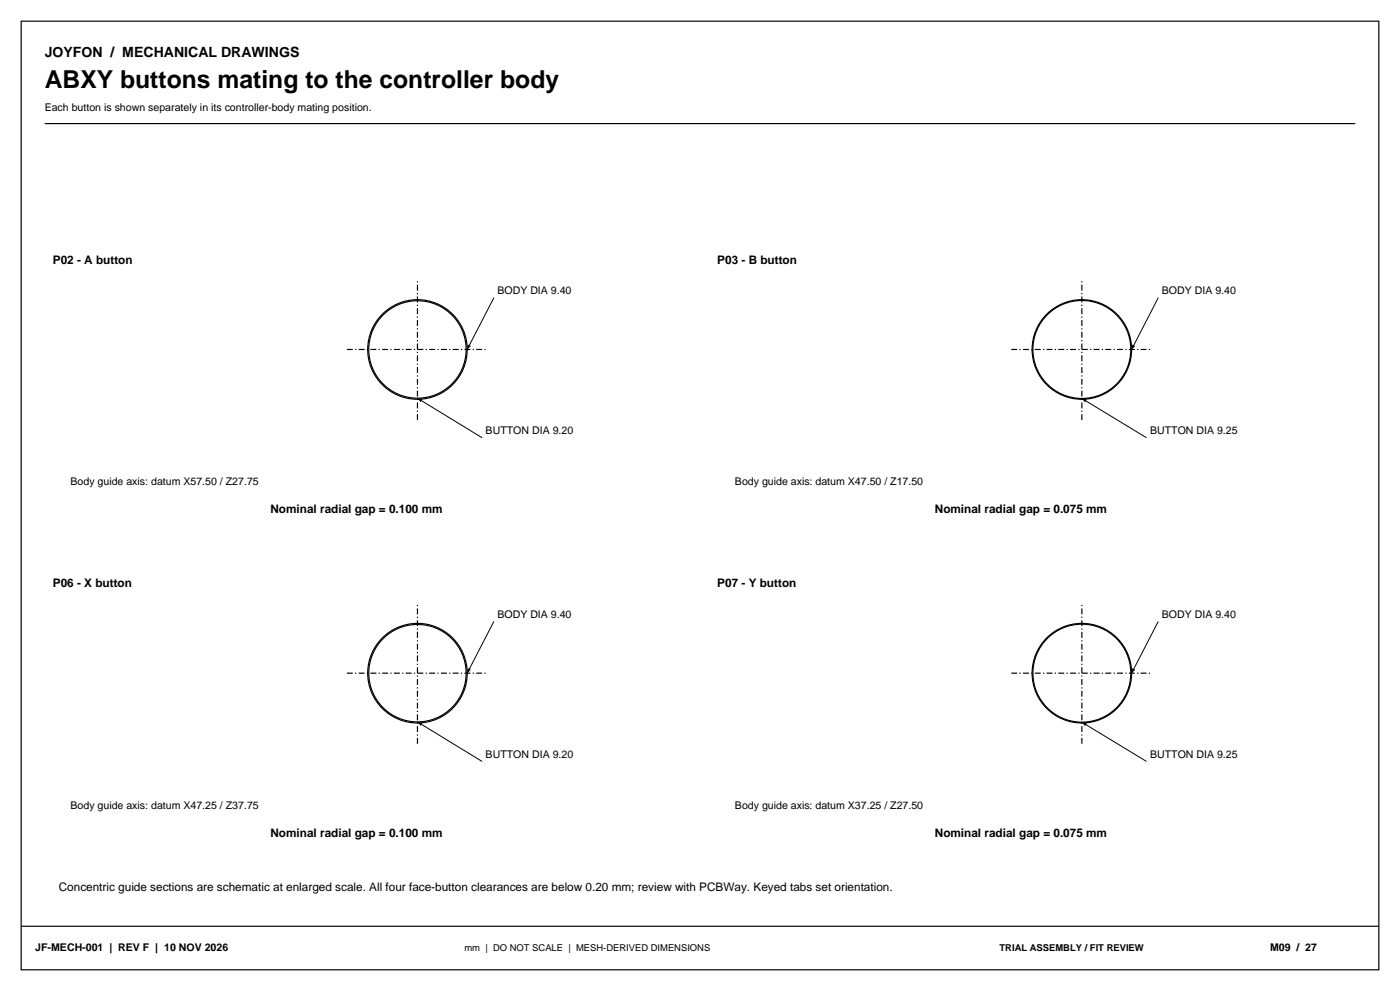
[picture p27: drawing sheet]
<svg xmlns="http://www.w3.org/2000/svg" width="420mm" height="297mm" viewBox="0 0 420 297" stroke-linecap="round" stroke-linejoin="round" font-family="sans-serif">
<defs><g id="words">
<text font-size="7.4" x="13.4" y="26.5">ABXY buttons mating to the controller body</text>
<text font-size="4.2" x="13.4" y="16.9">JOYFON / MECHANICAL DRAWINGS</text>
<g font-size="3.5">
<text x="15.9" y="79">P02 - A button</text>
<text x="215.2" y="79">P03 - B button</text>
<text x="81.1" y="153.8">Nominal radial gap = 0.100 mm</text>
<text x="280.5" y="153.8">Nominal radial gap = 0.075 mm</text>
<text x="15.9" y="176">P06 - X button</text>
<text x="215.2" y="176">P07 - Y button</text>
<text x="81.1" y="250.8">Nominal radial gap = 0.100 mm</text>
<text x="280.5" y="250.8">Nominal radial gap = 0.075 mm</text>
<text x="17.6" y="267">Concentric guide sections are schematic at enlarged scale. All four face-button clearances are below 0.20 mm; review with PCBWay. Keyed tabs set orientation.</text>
</g>
<g font-size="3.2">
<text x="13.4" y="33.2">Each button is shown separately in its controller-body mating position.</text>
<text x="149.2" y="88.2">BODY DIA 9.40</text>
<text x="348.5" y="88.2">BODY DIA 9.40</text>
<text x="145.7" y="130.1">BUTTON DIA 9.20</text>
<text x="345" y="130.1">BUTTON DIA 9.25</text>
<text x="21.2" y="145.3">Body guide axis: datum X57.50 / Z27.75</text>
<text x="220.5" y="145.3">Body guide axis: datum X47.50 / Z17.50</text>
<text x="149.2" y="185.2">BODY DIA 9.40</text>
<text x="348.5" y="185.2">BODY DIA 9.40</text>
<text x="145.7" y="227.2">BUTTON DIA 9.20</text>
<text x="345" y="227.2">BUTTON DIA 9.25</text>
<text x="21.2" y="242.3">Body guide axis: datum X47.25 / Z37.75</text>
<text x="220.5" y="242.3">Body guide axis: datum X37.25 / Z27.50</text>
<text x="10.6" y="285">JF-MECH-001 | REV F | 10 NOV 2026</text>
<text x="381" y="285">M09 / 27</text>
</g>
<g font-size="2.8">
<text x="139.3" y="285">mm | DO NOT SCALE | MESH-DERIVED DIMENSIONS</text>
<text x="299.9" y="285">TRIAL ASSEMBLY / FIT REVIEW</text>
</g>
</g></defs>
<g fill="none" stroke="#000" stroke-width=".35">
<path d="M6.3 6.3h407.3v284.4h-407.3zM13.4 37h393.2M6.3 277.6h407.3"/>
<circle cx="125.2" cy="104.7" r="14.9"/>
<circle cx="125.2" cy="104.7" r="14.6"/>
<circle cx="324.6" cy="104.7" r="14.9"/>
<circle cx="324.6" cy="104.7" r="14.7"/>
<circle cx="125.2" cy="201.7" r="14.9"/>
<circle cx="125.2" cy="201.7" r="14.6"/>
<circle cx="324.6" cy="201.7" r="14.9"/>
<circle cx="324.6" cy="201.7" r="14.7"/>
</g>
<path d="M104.1 104.7h42.3M303.4 104.7h42.3M125.2 125.9v-42.3M324.6 125.9v-42.3M104.1 201.8h42.3M303.4 201.8h42.3M125.2 222.9v-42.3M324.6 222.9v-42.3" fill="none" stroke="#000" stroke-width=".35" stroke-dasharray="1.8 .7 .4 .7" stroke-linecap="butt"/>
<path d="M148.2 89.2l-8 15.5M347.5 89.2l-8 15.5M125.2 119.3l19.4 11.9M324.6 119.4l19.4 11.8M148.2 186.2l-8 15.6M347.5 186.2l-8 15.6M125.2 216.4l19.4 11.8M324.6 216.4l19.4 11.8" fill="none" stroke="#000" stroke-width=".3"/>
<path d="M125.2 119.3l1.5 .3-.5 .9zM140.4 103.2l.9 .5-1.1 1zM324.6 119.4l1.4 .3-.5 .9zM339.7 103.2l.9 .5-1.1 1zM125.2 216.4l1.5 .3-.5 .8zM140.4 200.3l.9 .4-1.1 1.1zM324.6 216.4l1.4 .3-.5 .9zM339.7 200.3l.9 .4-1.1 1.1z" fill="#000"/>
<use href="#words"/>
</svg>
